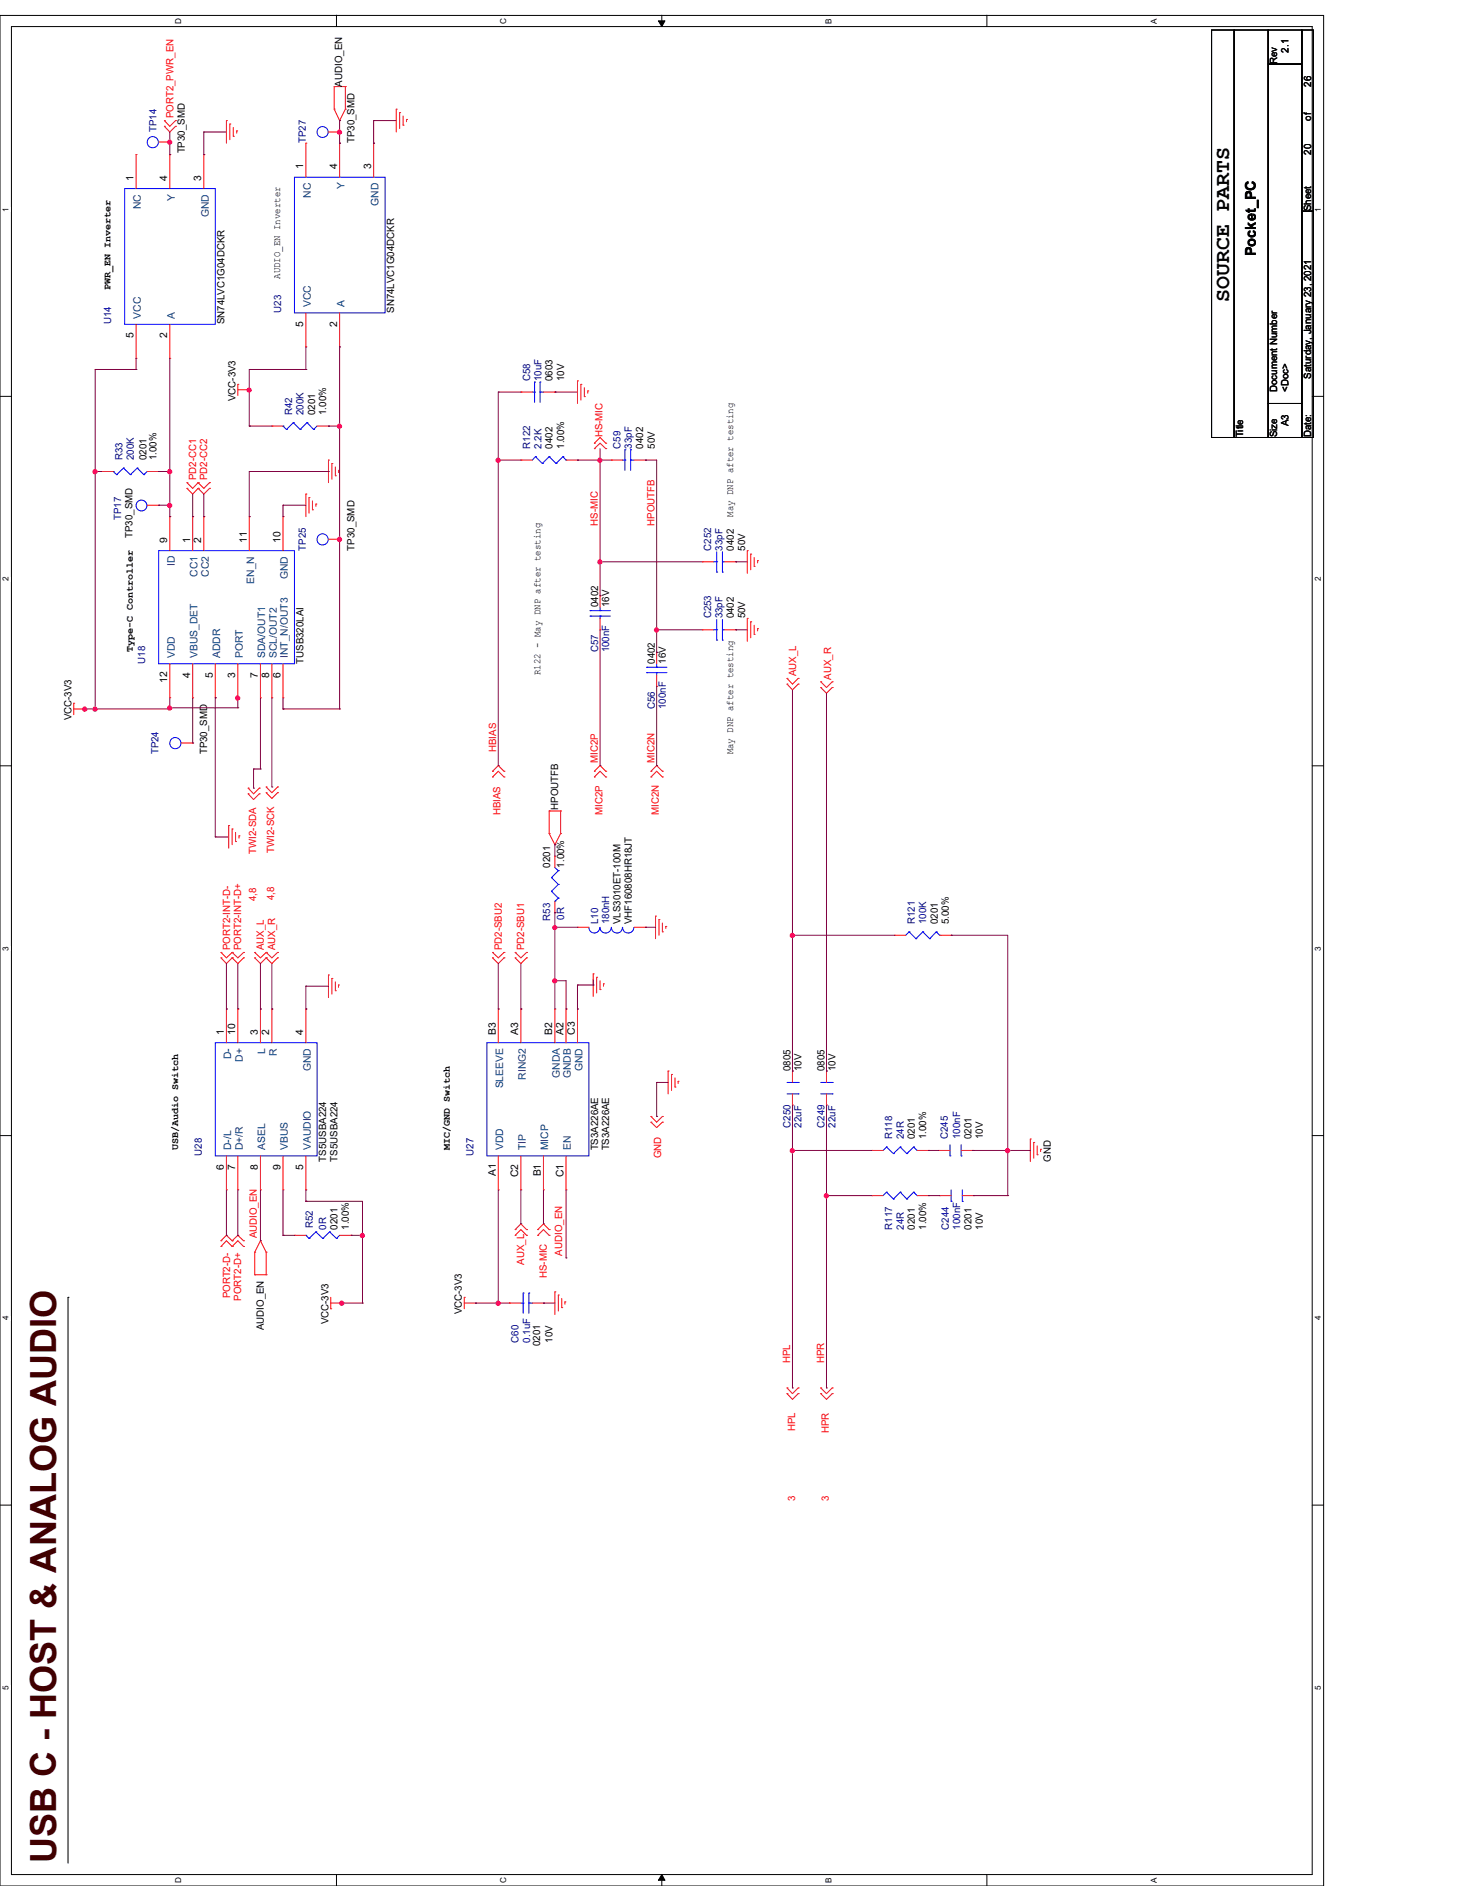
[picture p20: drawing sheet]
<svg xmlns="http://www.w3.org/2000/svg" width="216mm" height="279mm" viewBox="0 0 216 279" stroke-linecap="round" stroke-linejoin="round" font-family="sans-serif">
<defs><g id="words">
<text font-size="5.3" fill="#400000" x="8.3" y="276" transform="rotate(-90 8.3 276)">USB C - HOST &amp; ANALOG AUDIO</text>
<text font-size="3.2" x="182" y="44.7" transform="rotate(-90 182 44.7)">SOURCE PARTS</text>
<text font-size="2.2" x="186" y="38" transform="rotate(-90 186 38)">Pocket_PC</text>
<g font-size="1.5">
<text x="189.1" y="9.5" transform="rotate(-90 189.1 9.5)">Rev</text>
<text x="190.8" y="7.8" transform="rotate(-90 190.8 7.8)">2.1</text>
<text x="50.7" y="12.8" transform="rotate(-90 50.7 12.8)">AUDIO_EN</text>
<text x="194.1" y="17.9" transform="rotate(-90 194.1 17.9)">of</text>
<text x="194.1" y="12.8" transform="rotate(-90 194.1 12.8)">26</text>
<text x="27.3" y="22.7" transform="rotate(-90 27.3 22.7)">TP30_SMD</text>
<text x="52.5" y="21.2" transform="rotate(-90 52.5 21.2)">TP30_SMD</text>
<text x="194.1" y="22.9" transform="rotate(-90 194.1 22.9)">20</text>
<text x="19.8" y="26.8" transform="rotate(-90 19.8 26.8)">1</text>
<text x="24.8" y="26.8" transform="rotate(-90 24.8 26.8)">4</text>
<text x="29.8" y="26.8" transform="rotate(-90 29.8 26.8)">3</text>
<text x="44.9" y="25.1" transform="rotate(-90 44.9 25.1)">1</text>
<text x="49.9" y="25.1" transform="rotate(-90 49.9 25.1)">4</text>
<text x="54.9" y="25.1" transform="rotate(-90 54.9 25.1)">3</text>
<text x="194.1" y="31.3" transform="rotate(-90 194.1 31.3)">Sheet</text>
<text x="41.5" y="41.3" transform="rotate(-90 41.5 41.3)">AUDIO_EN Inverter</text>
<text x="16.3" y="43" transform="rotate(-90 16.3 43)">PWR_EN Inverter</text>
<text x="58.4" y="46.4" transform="rotate(-90 58.4 46.4)">SN74LVC1G04DCKR</text>
<text x="19.8" y="50.1" transform="rotate(-90 19.8 50.1)">5</text>
<text x="24.8" y="50.1" transform="rotate(-90 24.8 50.1)">2</text>
<text x="33.2" y="48" transform="rotate(-90 33.2 48)">SN74LVC1G04DCKR</text>
<text x="44.9" y="48.4" transform="rotate(-90 44.9 48.4)">5</text>
<text x="49.9" y="48.4" transform="rotate(-90 49.9 48.4)">2</text>
<text x="34.9" y="59.4" transform="rotate(-90 34.9 59.4)">VCC-3V3</text>
<text x="81.8" y="56.4" transform="rotate(-90 81.8 56.4)">0603</text>
<text x="83.5" y="56.4" transform="rotate(-90 83.5 56.4)">10V</text>
<text x="189.1" y="58.1" transform="rotate(-90 189.1 58.1)">Document Number</text>
<text x="190.8" y="58.1" transform="rotate(-90 190.8 58.1)">&lt;Doc&gt;</text>
<text x="194.1" y="56.1" transform="rotate(-90 194.1 56.1)">Saturday, January 23, 2021</text>
<text x="46.7" y="61.5" transform="rotate(-90 46.7 61.5)">0201</text>
<text x="48.3" y="61.5" transform="rotate(-90 48.3 61.5)">1.00%</text>
<text x="184.1" y="64.8" transform="rotate(-90 184.1 64.8)">Title</text>
<text x="189.1" y="64.8" transform="rotate(-90 189.1 64.8)">Size</text>
<text x="190.8" y="63.1" transform="rotate(-90 190.8 63.1)">A3</text>
<text x="194.1" y="64.8" transform="rotate(-90 194.1 64.8)">Date:</text>
<text x="21.7" y="68.2" transform="rotate(-90 21.7 68.2)">0201</text>
<text x="23.2" y="68.2" transform="rotate(-90 23.2 68.2)">1.00%</text>
<text x="81.8" y="66.5" transform="rotate(-90 81.8 66.5)">0402</text>
<text x="83.5" y="66.5" transform="rotate(-90 83.5 66.5)">1.00%</text>
<text x="95.2" y="66.5" transform="rotate(-90 95.2 66.5)">0402</text>
<text x="96.9" y="66.5" transform="rotate(-90 96.9 66.5)">50V</text>
<text x="108.5" y="76.5" transform="rotate(-90 108.5 76.5)">May DNP after testing</text>
<text x="19.6" y="79.7" transform="rotate(-90 19.6 79.7)">TP30_SMD</text>
<text x="24.8" y="80.4" transform="rotate(-90 24.8 80.4)">9</text>
<text x="28.2" y="80.4" transform="rotate(-90 28.2 80.4)">1</text>
<text x="29.8" y="80.4" transform="rotate(-90 29.8 80.4)">2</text>
<text x="36.5" y="80.4" transform="rotate(-90 36.5 80.4)">11</text>
<text x="41.5" y="80.4" transform="rotate(-90 41.5 80.4)">10</text>
<text x="52.5" y="81.6" transform="rotate(-90 52.5 81.6)">TP30_SMD</text>
<text x="108.7" y="81.6" transform="rotate(-90 108.7 81.6)">0402</text>
<text x="110.3" y="81.6" transform="rotate(-90 110.3 81.6)">50V</text>
<text x="88.6" y="90" transform="rotate(-90 88.6 90)">0402</text>
<text x="90.2" y="90" transform="rotate(-90 90.2 90)">16V</text>
<text x="108.7" y="91.6" transform="rotate(-90 108.7 91.6)">0402</text>
<text x="110.3" y="91.6" transform="rotate(-90 110.3 91.6)">50V</text>
<text x="19.7" y="96.6" transform="rotate(-90 19.7 96.6)">Type-C Controller</text>
<text x="24.8" y="101.2" transform="rotate(-90 24.8 101.2)">12</text>
<text x="28.2" y="100.4" transform="rotate(-90 28.2 100.4)">4</text>
<text x="31.5" y="100.4" transform="rotate(-90 31.5 100.4)">5</text>
<text x="34.8" y="100.4" transform="rotate(-90 34.8 100.4)">3</text>
<text x="38.2" y="100.4" transform="rotate(-90 38.2 100.4)">7</text>
<text x="39.9" y="100.4" transform="rotate(-90 39.9 100.4)">8</text>
<text x="41.5" y="100.4" transform="rotate(-90 41.5 100.4)">6</text>
<text x="45" y="98.3" transform="rotate(-90 45 98.3)">TUSB320LAI</text>
<text x="80.1" y="100" transform="rotate(-90 80.1 100)">R122 - May DNP after testing</text>
<text x="96.9" y="98.3" transform="rotate(-90 96.9 98.3)">0402</text>
<text x="98.6" y="98.3" transform="rotate(-90 98.6 98.3)">16V</text>
<text x="10.6" y="106.7" transform="rotate(-90 10.6 106.7)">VCC-3V3</text>
<text x="30.7" y="111.8" transform="rotate(-90 30.7 111.8)">TP30_SMD</text>
<text x="108.5" y="111.8" transform="rotate(-90 108.5 111.8)">May DNP after testing</text>
<text x="82.7" y="120" transform="rotate(-90 82.7 120)">HPOUTFB</text>
<text x="81.5" y="128.5" transform="rotate(-90 81.5 128.5)">0201</text>
<text x="83.5" y="128.5" transform="rotate(-90 83.5 128.5)">1.00%</text>
<text x="91.9" y="136.9" transform="rotate(-90 91.9 136.9)">VLS3010ET-100M</text>
<text x="93.6" y="136.9" transform="rotate(-90 93.6 136.9)">VHF160808HR18JT</text>
<text x="138.9" y="136.9" transform="rotate(-90 138.9 136.9)">0201</text>
<text x="140.5" y="136.9" transform="rotate(-90 140.5 136.9)">5.00%</text>
<text x="33.1" y="153.3" transform="rotate(-90 33.1 153.3)">1</text>
<text x="34.8" y="153.3" transform="rotate(-90 34.8 153.3)">10</text>
<text x="38.2" y="153.3" transform="rotate(-90 38.2 153.3)">3</text>
<text x="39.9" y="153.3" transform="rotate(-90 39.9 153.3)">2</text>
<text x="44.9" y="153.3" transform="rotate(-90 44.9 153.3)">4</text>
<text x="73.4" y="153.3" transform="rotate(-90 73.4 153.3)">B3</text>
<text x="76.8" y="153.3" transform="rotate(-90 76.8 153.3)">A3</text>
<text x="81.8" y="153.3" transform="rotate(-90 81.8 153.3)">B2</text>
<text x="83.4" y="153.3" transform="rotate(-90 83.4 153.3)">A2</text>
<text x="85.1" y="153.3" transform="rotate(-90 85.1 153.3)">C3</text>
<text x="117.1" y="158.7" transform="rotate(-90 117.1 158.7)">0805</text>
<text x="118.7" y="158.7" transform="rotate(-90 118.7 158.7)">10V</text>
<text x="122.1" y="158.7" transform="rotate(-90 122.1 158.7)">0805</text>
<text x="123.7" y="158.7" transform="rotate(-90 123.7 158.7)">10V</text>
<text x="26.4" y="170.4" transform="rotate(-90 26.4 170.4)">USB/Audio Switch</text>
<text x="33.1" y="173.3" transform="rotate(-90 33.1 173.3)">6</text>
<text x="34.8" y="173.3" transform="rotate(-90 34.8 173.3)">7</text>
<text x="38.2" y="173.3" transform="rotate(-90 38.2 173.3)">8</text>
<text x="41.5" y="173.3" transform="rotate(-90 41.5 173.3)">9</text>
<text x="44.9" y="173.3" transform="rotate(-90 44.9 173.3)">5</text>
<text x="48.3" y="172.1" transform="rotate(-90 48.3 172.1)">TS5USBA224</text>
<text x="50" y="172.1" transform="rotate(-90 50 172.1)">TS5USBA224</text>
<text x="66.6" y="170.4" transform="rotate(-90 66.6 170.4)">MIC/GND Switch</text>
<text x="88.6" y="170.4" transform="rotate(-90 88.6 170.4)">TS3A226AE</text>
<text x="90.2" y="170.4" transform="rotate(-90 90.2 170.4)">TS3A226AE</text>
<text x="135.5" y="168.7" transform="rotate(-90 135.5 168.7)">0201</text>
<text x="137.2" y="168.7" transform="rotate(-90 137.2 168.7)">1.00%</text>
<text x="143.8" y="168.7" transform="rotate(-90 143.8 168.7)">0201</text>
<text x="145.5" y="168.7" transform="rotate(-90 145.5 168.7)">10V</text>
<text x="155.6" y="172.1" transform="rotate(-90 155.6 172.1)">GND</text>
<text x="73.4" y="174.2" transform="rotate(-90 73.4 174.2)">A1</text>
<text x="76.8" y="174.4" transform="rotate(-90 76.8 174.4)">C2</text>
<text x="80.1" y="174.3" transform="rotate(-90 80.1 174.3)">B1</text>
<text x="83.4" y="174.4" transform="rotate(-90 83.4 174.4)">C1</text>
<text x="50" y="182.2" transform="rotate(-90 50 182.2)">0201</text>
<text x="51.6" y="182.2" transform="rotate(-90 51.6 182.2)">1.00%</text>
<text x="135.5" y="182.2" transform="rotate(-90 135.5 182.2)">0201</text>
<text x="137.2" y="182.2" transform="rotate(-90 137.2 182.2)">1.00%</text>
<text x="143.8" y="182.2" transform="rotate(-90 143.8 182.2)">0201</text>
<text x="145.5" y="182.2" transform="rotate(-90 145.5 182.2)">10V</text>
<text x="39.1" y="197.1" transform="rotate(-90 39.1 197.1)">AUDIO_EN</text>
<text x="48.6" y="196.2" transform="rotate(-90 48.6 196.2)">VCC-3V3</text>
<text x="68.4" y="194.7" transform="rotate(-90 68.4 194.7)">VCC-3V3</text>
<text x="80" y="199.4" transform="rotate(-90 80 199.4)">0201</text>
<text x="81.8" y="198.9" transform="rotate(-90 81.8 198.9)">10V</text>
</g>
<g font-size="1.5" fill="#f00">
<text x="25.7" y="17.5" transform="rotate(-90 25.7 17.5)">PORT2_PWR_EN</text>
<text x="89.2" y="64.8" transform="rotate(-90 89.2 64.8)">HS-MIC</text>
<text x="29" y="71.2" transform="rotate(-90 29 71.2)">PD2-CC1</text>
<text x="30.7" y="71.2" transform="rotate(-90 30.7 71.2)">PD2-CC2</text>
<text x="88.5" y="77.9" transform="rotate(-90 88.5 77.9)">HS-MIC</text>
<text x="96.9" y="77.9" transform="rotate(-90 96.9 77.9)">HPOUTFB</text>
<text x="117.9" y="100.2" transform="rotate(-90 117.9 100.2)">AUX_L</text>
<text x="123.1" y="100.7" transform="rotate(-90 123.1 100.7)">AUX_R</text>
<text x="73.4" y="111.4" transform="rotate(-90 73.4 111.4)">HBIAS</text>
<text x="88.5" y="113.1" transform="rotate(-90 88.5 113.1)">MIC2P</text>
<text x="96.9" y="113.1" transform="rotate(-90 96.9 113.1)">MIC2N</text>
<text x="74.1" y="120.8" transform="rotate(-90 74.1 120.8)">HBIAS</text>
<text x="89.2" y="120.8" transform="rotate(-90 89.2 120.8)">MIC2P</text>
<text x="97.6" y="120.8" transform="rotate(-90 97.6 120.8)">MIC2N</text>
<text x="37.9" y="126.5" transform="rotate(-90 37.9 126.5)">TWI2-SDA</text>
<text x="40.6" y="126.3" transform="rotate(-90 40.6 126.3)">TWI2-SCK</text>
<text x="37.9" y="133.5" transform="rotate(-90 37.9 133.5)">4,8</text>
<text x="40.6" y="133.4" transform="rotate(-90 40.6 133.4)">4,8</text>
<text x="34.1" y="140.8" transform="rotate(-90 34.1 140.8)">PORT2-INT-D-</text>
<text x="35.7" y="140.8" transform="rotate(-90 35.7 140.8)">PORT2-INT-D+</text>
<text x="39.1" y="140.8" transform="rotate(-90 39.1 140.8)">AUX_L</text>
<text x="40.8" y="140.8" transform="rotate(-90 40.8 140.8)">AUX_R</text>
<text x="74.3" y="140.8" transform="rotate(-90 74.3 140.8)">PD2-SBU2</text>
<text x="77.6" y="140.8" transform="rotate(-90 77.6 140.8)">PD2-SBU1</text>
<text x="97.9" y="171.6" transform="rotate(-90 97.9 171.6)">GND</text>
<text x="38" y="183.5" transform="rotate(-90 38 183.5)">AUDIO_EN</text>
<text x="77.6" y="187.4" transform="rotate(-90 77.6 187.4)">AUX_L</text>
<text x="81" y="189.4" transform="rotate(-90 81 189.4)">HS-MIC</text>
<text x="83.3" y="186" transform="rotate(-90 83.3 186)">AUDIO_EN</text>
<text x="34.1" y="192.4" transform="rotate(-90 34.1 192.4)">PORT2-D-</text>
<text x="35.7" y="192.7" transform="rotate(-90 35.7 192.7)">PORT2-D+</text>
<text x="117" y="201.9" transform="rotate(-90 117 201.9)">HPL</text>
<text x="122" y="201.9" transform="rotate(-90 122 201.9)">HPR</text>
<text x="117.7" y="212" transform="rotate(-90 117.7 212)">HPL</text>
<text x="122.7" y="212.3" transform="rotate(-90 122.7 212.3)">HPR</text>
<text x="117.7" y="222.4" transform="rotate(-90 117.7 222.4)">3</text>
<text x="122.7" y="222.4" transform="rotate(-90 122.7 222.4)">3</text>
</g>
<g font-size="1.5" fill="#000080">
<text x="23.2" y="19.6" transform="rotate(-90 23.2 19.6)">TP14</text>
<text x="45.3" y="21.2" transform="rotate(-90 45.3 21.2)">TP27</text>
<text x="41.6" y="46.4" transform="rotate(-90 41.6 46.4)">U23</text>
<text x="16.5" y="48" transform="rotate(-90 16.5 48)">U14</text>
<text x="78.5" y="56.4" transform="rotate(-90 78.5 56.4)">C58</text>
<text x="80.2" y="56.4" transform="rotate(-90 80.2 56.4)">10uF</text>
<text x="43.3" y="61.5" transform="rotate(-90 43.3 61.5)">R42</text>
<text x="45" y="61.5" transform="rotate(-90 45 61.5)">200K</text>
<text x="18.1" y="68.2" transform="rotate(-90 18.1 68.2)">R33</text>
<text x="19.8" y="68.2" transform="rotate(-90 19.8 68.2)">200K</text>
<text x="78.5" y="66.5" transform="rotate(-90 78.5 66.5)">R122</text>
<text x="80.2" y="66.5" transform="rotate(-90 80.2 66.5)">2.2K</text>
<text x="91.9" y="66.5" transform="rotate(-90 91.9 66.5)">C59</text>
<text x="93.6" y="66.5" transform="rotate(-90 93.6 66.5)">33pF</text>
<text x="17.9" y="77" transform="rotate(-90 17.9 77)">TP17</text>
<text x="45.3" y="81.6" transform="rotate(-90 45.3 81.6)">TP25</text>
<text x="105.3" y="81.6" transform="rotate(-90 105.3 81.6)">C252</text>
<text x="107" y="81.6" transform="rotate(-90 107 81.6)">33pF</text>
<text x="105.3" y="91.6" transform="rotate(-90 105.3 91.6)">C253</text>
<text x="107" y="91.6" transform="rotate(-90 107 91.6)">33pF</text>
<text x="21.5" y="98.3" transform="rotate(-90 21.5 98.3)">U18</text>
<text x="88.6" y="96.6" transform="rotate(-90 88.6 96.6)">C57</text>
<text x="90.2" y="96.6" transform="rotate(-90 90.2 96.6)">100nF</text>
<text x="96.9" y="105" transform="rotate(-90 96.9 105)">C56</text>
<text x="98.6" y="105" transform="rotate(-90 98.6 105)">100nF</text>
<text x="23.5" y="111.8" transform="rotate(-90 23.5 111.8)">TP24</text>
<text x="81.5" y="136.4" transform="rotate(-90 81.5 136.4)">R53</text>
<text x="83.5" y="136.2" transform="rotate(-90 83.5 136.2)">0R</text>
<text x="88.6" y="136.9" transform="rotate(-90 88.6 136.9)">L10</text>
<text x="90.2" y="136.9" transform="rotate(-90 90.2 136.9)">180nH</text>
<text x="135.5" y="136.9" transform="rotate(-90 135.5 136.9)">R121</text>
<text x="137.2" y="136.9" transform="rotate(-90 137.2 136.9)">100K</text>
<text x="117.1" y="167" transform="rotate(-90 117.1 167)">C250</text>
<text x="118.7" y="167" transform="rotate(-90 118.7 167)">22uF</text>
<text x="122.1" y="167" transform="rotate(-90 122.1 167)">C249</text>
<text x="123.7" y="167" transform="rotate(-90 123.7 167)">22uF</text>
<text x="29.9" y="171.2" transform="rotate(-90 29.9 171.2)">U28</text>
<text x="70.1" y="171.2" transform="rotate(-90 70.1 171.2)">U27</text>
<text x="132.1" y="168.7" transform="rotate(-90 132.1 168.7)">R118</text>
<text x="133.8" y="168.7" transform="rotate(-90 133.8 168.7)">24R</text>
<text x="140.3" y="168.7" transform="rotate(-90 140.3 168.7)">C245</text>
<text x="142.2" y="168.7" transform="rotate(-90 142.2 168.7)">100nF</text>
<text x="46.3" y="182" transform="rotate(-90 46.3 182)">R52</text>
<text x="48.3" y="182.2" transform="rotate(-90 48.3 182.2)">0R</text>
<text x="132.1" y="182.2" transform="rotate(-90 132.1 182.2)">R117</text>
<text x="133.8" y="182.2" transform="rotate(-90 133.8 182.2)">24R</text>
<text x="140.5" y="182.2" transform="rotate(-90 140.5 182.2)">C244</text>
<text x="142.2" y="182.2" transform="rotate(-90 142.2 182.2)">100nF</text>
<text x="76.8" y="198.9" transform="rotate(-90 76.8 198.9)">C60</text>
<text x="78.5" y="198.9" transform="rotate(-90 78.5 198.9)">0.1uF</text>
</g>
<g font-size="1.5" fill="#004080">
<text x="25.9" y="29.8" transform="rotate(-90 25.9 29.8)">Y</text>
<text x="46" y="29.3" transform="rotate(-90 46 29.3)">NC</text>
<text x="51" y="28.1" transform="rotate(-90 51 28.1)">Y</text>
<text x="20.9" y="31" transform="rotate(-90 20.9 31)">NC</text>
<text x="30.9" y="32.2" transform="rotate(-90 30.9 32.2)">GND</text>
<text x="56" y="30.5" transform="rotate(-90 56 30.5)">GND</text>
<text x="20.9" y="47.2" transform="rotate(-90 20.9 47.2)">VCC</text>
<text x="25.9" y="47.2" transform="rotate(-90 25.9 47.2)">A</text>
<text x="46" y="45.5" transform="rotate(-90 46 45.5)">VCC</text>
<text x="51" y="45.5" transform="rotate(-90 51 45.5)">A</text>
<text x="25.9" y="83.9" transform="rotate(-90 25.9 83.9)">ID</text>
<text x="29.3" y="85.5" transform="rotate(-90 29.3 85.5)">CC1</text>
<text x="30.9" y="85.5" transform="rotate(-90 30.9 85.5)">CC2</text>
<text x="37.6" y="86.5" transform="rotate(-90 37.6 86.5)">EN_N</text>
<text x="42.6" y="85.8" transform="rotate(-90 42.6 85.8)">GND</text>
<text x="25.9" y="97.5" transform="rotate(-90 25.9 97.5)">VDD</text>
<text x="29.3" y="97.5" transform="rotate(-90 29.3 97.5)">VBUS_DET</text>
<text x="32.6" y="97.5" transform="rotate(-90 32.6 97.5)">ADDR</text>
<text x="35.9" y="97.5" transform="rotate(-90 35.9 97.5)">PORT</text>
<text x="39.3" y="97.5" transform="rotate(-90 39.3 97.5)">SDA/OUT1</text>
<text x="41" y="97.5" transform="rotate(-90 41 97.5)">SCL/OUT2</text>
<text x="42.6" y="97.5" transform="rotate(-90 42.6 97.5)">INT_N/OUT3</text>
<text x="34.2" y="156.9" transform="rotate(-90 34.2 156.9)">D-</text>
<text x="35.9" y="157.3" transform="rotate(-90 35.9 157.3)">D+</text>
<text x="39.3" y="156.2" transform="rotate(-90 39.3 156.2)">L</text>
<text x="41" y="156.4" transform="rotate(-90 41 156.4)">R</text>
<text x="46" y="158.7" transform="rotate(-90 46 158.7)">GND</text>
<text x="74.5" y="161.2" transform="rotate(-90 74.5 161.2)">SLEEVE</text>
<text x="77.9" y="159.9" transform="rotate(-90 77.9 159.9)">RING2</text>
<text x="82.9" y="159.7" transform="rotate(-90 82.9 159.7)">GNDA</text>
<text x="84.5" y="159.7" transform="rotate(-90 84.5 159.7)">GNDB</text>
<text x="86.2" y="158.7" transform="rotate(-90 86.2 158.7)">GND</text>
<text x="34.2" y="170.4" transform="rotate(-90 34.2 170.4)">D-/L</text>
<text x="35.9" y="170.4" transform="rotate(-90 35.9 170.4)">D+/R</text>
<text x="39.3" y="170.4" transform="rotate(-90 39.3 170.4)">ASEL</text>
<text x="42.6" y="170.4" transform="rotate(-90 42.6 170.4)">VBUS</text>
<text x="46" y="170.4" transform="rotate(-90 46 170.4)">VAUDIO</text>
<text x="74.5" y="170.4" transform="rotate(-90 74.5 170.4)">VDD</text>
<text x="77.9" y="170.4" transform="rotate(-90 77.9 170.4)">TIP</text>
<text x="81.2" y="170.4" transform="rotate(-90 81.2 170.4)">MICP</text>
<text x="84.5" y="170.4" transform="rotate(-90 84.5 170.4)">EN</text>
</g>
<g font-size="1.2">
<text x="26.8" y="3.5" transform="rotate(-90 26.8 3.5)">D</text>
<text x="75" y="3.5" transform="rotate(-90 75 3.5)">C</text>
<text x="123.1" y="3.5" transform="rotate(-90 123.1 3.5)">B</text>
<text x="171.3" y="3.5" transform="rotate(-90 171.3 3.5)">A</text>
<text x="1.3" y="31.4" transform="rotate(-90 1.3 31.4)">1</text>
<text x="195.6" y="31.4" transform="rotate(-90 195.6 31.4)">1</text>
<text x="1.3" y="86.1" transform="rotate(-90 1.3 86.1)">2</text>
<text x="195.6" y="86.1" transform="rotate(-90 195.6 86.1)">2</text>
<text x="1.3" y="140.9" transform="rotate(-90 1.3 140.9)">3</text>
<text x="195.6" y="140.9" transform="rotate(-90 195.6 140.9)">3</text>
<text x="1.3" y="195.6" transform="rotate(-90 1.3 195.6)">4</text>
<text x="195.6" y="195.6" transform="rotate(-90 195.6 195.6)">4</text>
<text x="1.3" y="250.4" transform="rotate(-90 1.3 250.4)">5</text>
<text x="195.6" y="250.4" transform="rotate(-90 195.6 250.4)">5</text>
<text x="26.8" y="279" transform="rotate(-90 26.8 279)">D</text>
<text x="75" y="279" transform="rotate(-90 75 279)">C</text>
<text x="123.1" y="279" transform="rotate(-90 123.1 279)">B</text>
<text x="171.3" y="279" transform="rotate(-90 171.3 279)">A</text>
</g>
</g></defs>
<path d="M0 2.3h196v277.1h-196zM1.7 3.9h192.6v273.8h-192.6z" fill="none" stroke="#000" stroke-width=".15"/>
<g fill="#fff">
<path d="M.2 249.7h1.3v.7h-1.3z"/>
<path d="M194.5 249.7h1.3v.7h-1.3z"/>
</g>
<path d="M0 223h1.7M194.3 223h1.7" fill="none" stroke="#000" stroke-width=".15"/>
<g fill="#fff">
<path d="M.2 195h1.3v.6h-1.3z"/>
<path d="M194.5 195h1.3v.6h-1.3z"/>
</g>
<path d="M0 168.2h1.7M194.3 168.2h1.7" fill="none" stroke="#000" stroke-width=".15"/>
<g fill="#fff">
<path d="M.2 140.3h1.3v.6h-1.3z"/>
<path d="M194.5 140.3h1.3v.6h-1.3z"/>
</g>
<path d="M0 113.5h1.7M194.3 113.5h1.7" fill="none" stroke="#000" stroke-width=".15"/>
<g fill="#fff">
<path d="M.2 85.5h1.3v.6h-1.3z"/>
<path d="M194.5 85.5h1.3v.6h-1.3z"/>
</g>
<path d="M0 58.7h1.7M194.3 58.7h1.7" fill="none" stroke="#000" stroke-width=".15"/>
<g fill="#fff">
<path d="M.2 30.7h1.3v.7h-1.3z"/>
<path d="M194.5 30.7h1.3v.7h-1.3z"/>
<path d="M25.7 278.1h1.4v.9h-1.4z"/>
<path d="M25.7 2.7h1.4v.8h-1.4z"/>
<path d="M73.9 278.1h1.3v.9h-1.3z"/>
<path d="M73.9 2.7h1.3v.8h-1.3z"/>
</g>
<path d="M49.8 2.2v1.7M49.8 277.7v1.7" fill="none" stroke="#000" stroke-width=".15"/>
<g fill="#fff">
<path d="M122 278.2h1.4v.8h-1.4z"/>
<path d="M122 2.8h1.4v.7h-1.4z"/>
</g>
<path d="M97.5 3.1h1l-.5 .8zM98 2.2v1.7M98 277.7l.5 .9h-1zM98 277.7v1.7" fill="none" stroke="#000" stroke-width=".15"/>
<path d="M97.5 3.1h1l-.5 .8zM98 277.7l.5 .9h-1z" fill="#000"/>
<g fill="#fff">
<path d="M170.2 278.2h1.3v.8h-1.3z"/>
<path d="M170.2 2.8h1.3v.7h-1.3z"/>
</g>
<path d="M146.1 2.2v1.7M179.4 4.4h3.4v60.4h-3.4zM182.8 4.4h5v60.4h-5zM187.8 9.5h5v50.3h-5zM187.8 4.4h5v5.1h-5zM192.8 4.4h1.7v26.9h-1.7zM192.8 31.3h1.7v33.5h-1.7zM187.8 59.8h5v5h-5zM10.1 192.2h.1M10.1 192.2v83.8M146.1 277.7v1.7" fill="none" stroke="#000" stroke-width=".15"/>
<g fill="none" stroke="#f00" stroke-width=".15">
<path d="M24.3 18.7h.1M24.3 17.9h.1M24.3 18.7l.8 .9 .9-.9M24.3 17.9l.8 .8 .9-.8M26 18.7h.1M26 17.9h.1M33.5 17.9h.1M33.5 17.9v3.3M34 18.4h.1M34 18.4v2.3M34.5 18.9v1.3M35.1 19.4h.1"/>
<path d="M35.1 19.4v.3M48.6 19.6h1.7M49.5 16.2h.1M49.5 12.8h.1M49.5 16.2l.8 1.7M49.5 12.8v3.4M49.5 12.8h1.6M50.3 17.9h.1M50.3 19.6h.1M51.1 16.2h.1M51.1 12.8h.1M51.1 12.8v3.4"/>
<path d="M51.1 16.2l-.8 1.7M58.7 16.2h.1M58.7 16.2v3.4M59.2 16.7h.1M59.2 16.7v2.4M59.7 18.5h.1M59.7 17.2v1.3M60.2 17.7h.1M60.2 17.7v.3M20.2 22.9h.1M20.2 22.9v5M23.5 21h1.6"/>
<path d="M25.1 22.9h.1M25.1 21h.1M25.1 22.9v5M30.2 22.9h.1M30.2 22.9v5M34.5 20.2h.1M45.3 21.2h.1M45.3 21.2v5M50.3 21.2h.1M50.3 21.2v5M55.3 21.2h.1M55.3 21.2v5"/>
<path d="M20.2 53.1h.1M20.2 48v5.1M25.1 53.1h.1M25.1 48v5.1M35.2 56.9h.1M35.2 57.7h1.7M35.2 56.9v1.7M36.9 57.7h.1M45.3 51.4h.1M45.3 46.4v5M50.3 51.4h.1M50.3 46.4v5"/>
<path d="M77.1 58.1h.1M77.1 58.1h1.7M80.5 58.1h1.7M82.2 58.1h.1M85.5 56.4h.1M85.5 56.4v3.4M86 56.9h.1M86 56.9v2.4M86.5 58.8h.1M86.5 57.4v1.4M87 57.9h.1M87 57.9v.4"/>
<path d="M15.1 69.9h.1M15.1 69.9h1.7M21.8 69.9h1.7M21.8 74.8h1.7M23.5 69.9h.1M23.5 74.8h.1M25.1 76.5h.1M25.1 76.5v5.1M27.7 72.3h.1M27.7 71.5h.1M27.7 72.3l.8 .9 .8-.9M27.7 71.5l.8 .8 .8-.8"/>
<path d="M28.5 76.5h.1M28.5 76.5v5.1M29.3 72.3h.1M29.3 71.5h.1M29.3 72.3l.9 .9 .8-.9M29.3 71.5l.9 .8 .8-.8M30.2 76.5h.1M30.2 76.5v5.1M31 72.3h.1M31 71.5h.1M36.9 76.5h.1M36.9 76.5v5.1"/>
<path d="M40.3 63.1h.1M40.3 63.1h1.6M41.9 76.5h.1M41.9 76.5v5.1M45.3 73.2h.1M45.3 73.2v3.3M45.8 73.7h.1M45.8 73.7v2.3M46.3 75.5h.1M46.3 74.2v1.3M46.8 74.7h.1M46.8 74.7v.3"/>
<path d="M46.9 63.1h1.7M48.6 68.2h.1M48.6 63.1h.1M48.6 68.2v3.3M48.6 79.9h1.7M49.1 68.7h.1M49.1 68.7v2.3M49.7 70.5h.1M49.7 69.2v1.3M50.1 69.7h.1M50.1 69.7v.3M50.3 79.9h.1"/>
<path d="M77.1 68.2h.1M77.1 68.2h1.7M83.8 68.2h1.7M85.5 68.2h.1M88 65.7h.1M88 66.5h.1M88 65.7l.9-.9 .8 .9M88 66.5l.9-.8 .8 .8M89.7 65.7h.1M89.7 66.5h.1M90.6 68.2h.1M90.6 68.2h1.6"/>
<path d="M93.9 68.2h1.7M95.6 68.2h.1M25.1 98.3v5.1M28.5 98.3v5.1M31.9 98.3v5.1M35.2 98.3v5.1M38.6 98.3v5.1M40.3 98.3v5.1M41.9 98.3v5.1M88.9 93.3h.1M88.9 88.3h.1M88.9 88.3v1.7"/>
<path d="M88.9 91.6v1.7M97.2 96.6h.1M97.2 96.6v1.7M97.2 100v1.7M104 83.2h.1M104 93.3h.1M104 83.2h1.6M104 93.3h1.6M107.3 83.2h1.7M107.3 93.3h1.7M109 83.2h.1M109 93.3h.1"/>
<path d="M110.7 91.6h.1M110.7 81.6h.1M110.7 81.6v3.3M110.7 91.6v3.4M111.2 92.1h.1M111.2 82.1h.1M111.2 82.1v2.3M111.2 92.1v2.4M111.7 94h.1M111.7 83.9h.1M111.7 82.6v1.3M111.7 92.6v1.4"/>
<path d="M112.2 93.1h.1M112.2 83.1h.1M112.2 83.1v.3M112.2 93.1v.4M10.9 104.2h.1M10.9 105h1.7M10.9 104.2v1.7M12.6 105h.1M25.1 103.4h.1M26.8 110.1h1.7M28.5 103.4h.1M28.5 110.1h.1"/>
<path d="M31.9 103.4h.1M35.2 103.4h.1M36.7 117.6h.1M36.7 116.8h.1M36.7 117.6l.8 .8 .9-.8M36.7 116.8l.8 .8 .9-.8M38.4 117.6h.1M38.4 116.8h.1M38.6 103.4h.1M39.4 117.4h.1M39.4 116.6h.1M39.4 117.4l.9 .9 .8-.9"/>
<path d="M39.4 116.6l.9 .8 .8-.8M40.3 103.4h.1M41.1 117.4h.1M41.1 116.6h.1M41.9 103.4h.1M72.9 114.3h.1M72.9 115.1h.1M72.9 114.3l.9-.9 .8 .9M72.9 115.1l.9-.8 .8 .8M74.6 114.3h.1M74.6 115.1h.1M88 114.3h.1"/>
<path d="M88 115.1h.1M88 114.3l.9-.9 .8 .9M88 115.1l.9-.8 .8 .8M89.7 114.3h.1M89.7 115.1h.1M96.4 114.3h.1M96.4 115.1h.1M96.4 114.3l.8-.9 .9 .9M96.4 115.1l.8-.8 .9 .8M97.2 101.7h.1M98.1 114.3h.1M98.1 115.1h.1"/>
<path d="M116.5 101.3h.1M116.5 100.5h.1M116.5 101.3l.8 .9 .9-.9M116.5 100.5l.8 .8 .9-.8M118.2 101.3h.1M118.2 100.5h.1M121.5 101.9h.1M121.5 101h.1M121.5 101.9l.9 .8 .8-.8M121.5 101l.9 .9 .8-.9M123.2 101.9h.1M123.2 101h.1"/>
<path d="M33.9 122.3h.1M33.9 122.3v3.3M34.4 122.8h.1M34.4 122.8v2.3M34.9 124.7h.1M34.9 123.3v1.4M35.4 123.8h.1M35.4 123.8v.4M81.3 123.5h.1M81.3 120.1h.1M81.3 120.1v3.4M81.3 123.5l.9 1.6"/>
<path d="M81.3 120.1h1.7M82.2 125.1h.1M82.2 126.8h.1M82.2 135.2h.1M82.2 126.8v1.7M82.2 133.5v1.7M83 123.5h.1M83 120.1h.1M83 123.5l-.8 1.6M83 120.1v3.4M85.5 137.4h.1M85.5 137.4h1.7"/>
<path d="M93.9 137.4h1.7M95.6 137.4h.1M97.1 135.7h.1M97.1 135.7v3.4M97.6 136.2h.1M97.6 136.2v2.4M98.1 138h.1M98.1 136.7v1.3M98.6 137.2h.1M98.6 137.2v.3M132.5 138.6h.1M132.5 138.6h1.6"/>
<path d="M139.1 138.6h1.7M140.8 138.6h.1M32.7 141.9h.1M32.7 141.1h.1M32.7 141.9l.8 .8 .9-.8M32.7 141.1l.8 .8 .9-.8M33.5 149.5h.1M33.5 149.5v5M34.4 141.9h.1M34.4 141.1h.1M34.4 141.9l.8 .8 .9-.8M34.4 141.1l.8 .8 .9-.8"/>
<path d="M35.2 149.5h.1M35.2 149.5v5M36.1 141.9h.1M36.1 141.1h.1M37.7 141.9h.1M37.7 141.1h.1M37.7 141.9l.9 .8 .8-.8M37.7 141.1l.9 .8 .8-.8M38.6 149.5h.1M38.6 149.5v5M39.4 141.9h.1M39.4 141.1h.1"/>
<path d="M39.4 141.9l.9 .8 .8-.8M39.4 141.1l.9 .8 .8-.8M40.3 149.5h.1M40.3 149.5v5M41.1 141.9h.1M41.1 141.1h.1M45.3 149.5h.1M45.3 149.5v5M48.6 144.4h.1M48.6 144.4v3.4M49.1 144.9h.1M49.1 144.9v2.4"/>
<path d="M49.7 146.8h.1M49.7 145.5v1.3M50.1 145.9h.1M50.1 145.9v.4M72.9 141.9h.1M72.9 141.1h.1M72.9 141.9l.9 .8 .8-.8M72.9 141.1l.9 .8 .8-.8M73.8 149.5h.1M73.8 149.5v5M74.6 141.9h.1M74.6 141.1h.1"/>
<path d="M76.3 141.9h.1M76.3 141.1h.1M76.3 141.9l.8 .8 .9-.8M76.3 141.1l.8 .8 .9-.8M77.1 149.5h.1M77.1 149.5v5M78 141.9h.1M78 141.1h.1M82.2 149.5h.1M82.2 149.5v5M83.8 149.5h.1M83.8 149.5v5"/>
<path d="M85.5 149.5h.1M85.5 149.5v5M87.8 144.3h.1M87.8 144.3v3.3M88.3 144.8h.1M88.3 144.8v2.3M88.9 146.6h.1M88.9 145.3v1.3M89.4 145.8h.1M89.4 145.8v.3M98.9 158.7h.1M98.9 158.7v3.4"/>
<path d="M99.4 159.2h.1M99.4 159.2v2.3M99.9 159.7v1.3M117.3 158.7h.1M117.3 158.7v1.7M122.4 158.7h.1M122.4 158.7v1.7M33.5 176.3h.1M33.5 171.2v5.1M35.2 176.3h.1M35.2 171.2v5.1M38.6 176.3h.1"/>
<path d="M38.6 171.2v5.1M41.9 176.3h.1M41.9 171.2v5.1M45.3 176.3h.1M45.3 171.2v5.1M73.8 176.3h.1M73.8 171.2v5.1M77.1 176.3h.1M77.1 171.2v5.1M80.5 176.3h.1M80.5 171.2v5.1M83.8 176.3h.1"/>
<path d="M83.8 171.2v5.1M96.4 166.2h.1M96.4 165.4h.1M96.4 166.2l.8 .8 .9-.8M96.4 165.4l.8 .8 .9-.8M98.1 166.2h.1M98.1 165.4h.1M99.9 161h.1M100.4 160.2h.1M100.4 160.2v.3M117.3 163.7h.1M117.3 162.1v1.6"/>
<path d="M122.4 163.7h.1M122.4 162.1v1.6M129.1 177.1h.1M129.1 170.4h.1M129.1 170.4h1.7M129.1 177.1h1.7M135.8 170.4h1.7M135.8 177.1h1.7M137.5 177.1h.1M137.5 170.4h.1M139 170.4h.1M139 170.4h1.7"/>
<path d="M139.1 177.1h.1M139.1 177.1h1.7M142.3 170.4h1.7M142.5 177.1h1.7M144 170.4h.1M144.2 177.1h.1M152.6 168.7h.1M152.6 168.7v3.4M153.1 169.2h.1M153.1 169.2v2.4M153.6 171.1h.1M153.6 169.8v1.3"/>
<path d="M154.1 170.3h.1M154.1 170.3v.3M32.7 183.8h.1M32.7 184.7h.1M32.7 183.8l.8-.8 .9 .8M32.7 184.7l.8-.9 .9 .9M34.4 183.8h.1M34.4 184.7h.1M34.4 183.8l.8-.8 .9 .8M34.4 184.7l.8-.9 .9 .9M36.1 183.8h.1M36.1 184.7h.1"/>
<path d="M37.7 185.5h.1M37.7 188.8h.1M37.7 185.5v3.3M37.7 188.8h1.7M38.6 183.8h.1M38.6 183.8l-.9 1.7M38.6 183.8l.8 1.7M39.4 185.5h.1M39.4 188.8h.1M39.4 185.5v3.3M43.6 183h.1M43.6 183h1.7"/>
<path d="M49 193.9h.1M49 193h1.6M49 192.2v1.7M50.3 183h1.7M50.6 193h.1M52 183h.1M68.7 192.2h.1M68.7 193h1.7M68.7 192.2v1.7M70.4 193h.1M75.4 193h.1M75.4 193h1.7"/>
<path d="M76.3 182.2h.1M76.3 183h.1M76.3 182.2l.8-.9 .9 .9M76.3 183l.8-.8 .9 .8M78 182.2h.1M78 183h.1M78.8 193h1.7M79.6 182.2h.1M79.6 183h.1M79.6 182.2l.9-.9 .8 .9M79.6 183l.9-.8 .8 .8M80.5 193h.1"/>
<path d="M81.3 182.2h.1M81.3 183h.1M82.2 191.4h.1M82.2 191.4v3.3M82.7 191.9h.1M82.7 191.9v2.3M83.2 193.7h.1M83.2 192.4v1.3M83.7 192.9h.1M83.7 192.9v.3M116.5 206.5h.1M116.5 205.6h.1"/>
<path d="M116.5 206.5l.8 .8 .9-.8M116.5 205.6l.8 .9 .9-.9M118.2 206.5h.1M118.2 205.6h.1M121.5 206.5h.1M121.5 205.6h.1M121.5 206.5l.9 .8 .8-.8M121.5 205.6l.9 .9 .8-.9M123.2 206.5h.1M123.2 205.6h.1"/>
</g>
<g fill="none" stroke="#00f" stroke-width=".15">
<path d="M18.5 27.9h13.4v20.1h-13.4zM43.6 26.2h13.4v20.2h-13.4zM78.8 58.1h.4M79.2 58.1h.1M79.2 56.6h.1M79.2 56.6v3M80 56.6h.1M80 58.1h.1M80 58.1h.5M80 56.6v3M16.8 69.9h.1M16.8 69.9l.5 .4"/>
<path d="M17.3 70.3h.1M18.3 69.3h.1M18.3 69.3l1 1M18.3 69.3l-1 1M19.3 70.3h.1M20.3 69.3h.1M20.3 69.3l1 1M20.3 69.3l-1 1M21.3 70.3h.1M21.8 69.9l-.5 .4M41.9 63.1h.1M41.9 63.1l.5 .5"/>
<path d="M42.4 63.6h.1M43.4 62.6h.1M43.4 62.6l1 1M43.4 62.6l-1 1M44.4 63.6h.1M45.5 62.6h.1M45.5 62.6l.9 1M45.5 62.6l-1.1 1M46.4 63.6h.1M46.9 63.1l-.5 .5M79.3 67.6h.1M79.3 67.6l-.5 .6"/>
<path d="M79.3 67.6l1 1.1M80.3 68.7h.1M81.3 67.6h.1M81.3 67.6l-1 1.1M81.3 67.6l1 1.1M82.3 68.7h.1M83.4 67.6h.1M83.4 67.6l-1.1 1.1M83.4 67.6l.4 .6M83.8 68.2h.1M92.2 68.2h.3M92.5 68.2h.1"/>
<path d="M92.5 66.6h.1M92.5 66.6v3.1M93.4 66.6h.1M93.4 68.2h.1M93.4 68.2h.5M93.4 66.6v3.1M23.5 81.6h20.1v16.7h-20.1zM87.4 90.5h.1M87.4 91.3h.1M87.4 90.5h3M87.4 91.3h3M88.9 91.3h.1"/>
<path d="M88.9 90.5h.1M88.9 90v.5M88.9 91.3v.3M95.8 98.8h.1M95.8 99.7h.1M95.8 98.8h3M95.8 99.7h3M97.2 99.7h.1M97.2 98.8h.1M97.2 98.3v.5M97.2 99.7v.3M105.6 83.2h.5"/>
<path d="M105.6 93.3h.5M106.1 84.8h.1M106.1 83.2h.1M106.1 94.8h.1M106.1 93.3h.1M106.1 81.7v3.1M106.1 91.8v3M107 83.2h.1M107 84.8h.1M107 93.3h.1M107 94.8h.1M107 83.2h.3"/>
<path d="M107 81.7v3.1M107 91.8v3M107 93.3h.3M81.7 130h.1M81.7 132h.1M81.7 130l1 1M81.7 132l1 1.1M82.2 133.5h.1M82.2 128.5l.5 .5M82.7 129h.1M82.7 131h.1M82.7 133.1h.1"/>
<path d="M82.7 129l-1 1M82.7 131l-1 1M82.7 133.1l-.5 .4M87.2 137.4a.81 .81 0 0 0 .8 .8 .81 .81 0 0 0 .8-.8M88.9 137.4a.83 .83 0 0 0 .8 .8 .83 .83 0 0 0 .8-.8M90.6 137.4a.8 .8 0 0 0 .7 .8 .8 .8 0 0 0 .9-.8M92.2 137.4a.83 .83 0 0 0 .8 .8 .83 .83 0 0 0 .9-.8M134.6 138h.1M134.6 138l-.5 .6M134.6 138l1 1.1M135.6 139.1h.1M136.7 138h.1"/>
<path d="M136.7 138l-1.1 1.1M136.7 138l1 1.1M137.7 139.1h.1M138.6 138h.1M138.6 138l-.9 1.1M138.6 138l.5 .6M139.1 138.6h.1M31.9 154.5h15v16.7h-15zM72.1 154.5h15.1v16.7h-15.1zM116.5 162.1h1.7M116.5 160.4h1.7M118.2 162.1h.1"/>
<path d="M118.2 160.4h.1M121.5 162.1h1.7M121.5 160.4h1.7M123.2 162.1h.1M123.2 160.4h.1M131.3 176.6h.1M131.3 169.9h.1M131.3 176.6l-.5 .5M131.3 176.6l1 1M131.3 169.9l-.5 .5M131.3 169.9l1 1M132.3 177.6h.1"/>
<path d="M132.3 170.9h.1M133.3 176.6h.1M133.3 169.9h.1M133.3 176.6l-1 1M133.3 176.6l1 1M133.3 169.9l-1 1M133.3 169.9l1 1M134.3 177.6h.1M134.3 170.9h.1M135.3 176.6h.1M135.3 169.9h.1M135.3 176.6l-1 1"/>
<path d="M135.3 176.6l.5 .5M135.3 169.9l-1 1M135.3 169.9l.5 .5M135.8 177.1h.1M135.8 170.4h.1M140.7 171.2h.1M140.7 169.6v1.6M140.8 178h.1M140.8 176.3v1.7M142.3 171.2h.1M142.3 169.6v1.6M142.5 178h.1"/>
<path d="M142.5 176.3v1.7M45.3 183h.1M45.3 183l.5 .5M45.8 183.5h.1M46.8 182.5h.1M46.8 182.5l1 1M46.8 182.5l-1 1M47.8 183.5h.1M48.8 182.5h.1M48.8 182.5l1 1M48.8 182.5l-1 1M49.8 183.5h.1"/>
<path d="M50.3 183l-.5 .5M77.1 193h.4M77.5 193h.1M77.5 191.6h.1M77.5 191.6v3M78.3 191.6h.1M78.3 193h.1M78.3 193h.5M78.3 191.6v3"/>
<circle cx="47.8" cy="19.6" r=".82"/>
<circle cx="22.6" cy="21.1" r=".83"/>
<circle cx="21" cy="74.9" r=".81"/>
<circle cx="47.8" cy="79.9" r=".83"/>
<circle cx="26" cy="110.1" r=".83"/>
</g>
<g fill="none" stroke="#800040" stroke-width=".15">
<path d="M33.5 149.5h.1M33.5 142.7v6.8M35.2 149.5h.1M35.2 142.7v6.8M38.6 149.5h.1M38.6 142.7v6.8M40.3 149.5h.1M40.3 142.7v6.8M45.3 149.5h.1M45.3 146.1h.1M45.3 146.1v3.4M45.3 146.1h3.3"/>
<path d="M33.5 176.3v6.7M35.2 176.3v6.7M41.9 176.3v6.7M45.3 178h.1M45.3 176.3v1.7M45.3 178h8.4M97.2 160.4h.1M97.2 165.4h.1M97.2 160.4h1.7M97.2 160.4v5M33.5 183h.1M35.2 183h.1"/>
<path d="M41.9 183h.1M41.9 183h1.7M50.3 193h.1M50.3 193h.3"/>
</g>
<circle cx="50.6" cy="193.1" r=".32" fill="#f0f"/>
<circle cx="50.6" cy="193.1" r=".32" fill="none" stroke="#f0f" stroke-width=".15"/>
<path d="M50.6 193h.1M50.6 193h3.1M52 183h.1M52 183h1.7v10M53.7 193h.1" fill="none" stroke="#800040" stroke-width=".15"/>
<circle cx="53.7" cy="183" r=".32" fill="#f0f"/>
<circle cx="53.7" cy="183" r=".32" fill="none" stroke="#f0f" stroke-width=".15"/>
<path d="M53.7 178v5M73.8 176.3v16.7M53.7 183h.1M70.4 193h.1M70.4 193h5M73.8 193h.1" fill="none" stroke="#800040" stroke-width=".15"/>
<circle cx="73.8" cy="193.1" r=".32" fill="#f0f"/>
<circle cx="73.8" cy="193.1" r=".32" fill="none" stroke="#f0f" stroke-width=".15"/>
<g fill="none" stroke="#800040" stroke-width=".15">
<path d="M73.8 149.5h.1M73.8 142.7v6.8M77.1 149.5h.1M77.1 142.7v6.8M82.2 145.3h.1M82.2 145.3v4.2M82.2 145.3h1.6v4.2M83.8 149.5h.1M85.5 149.5h.1M85.5 145.9h.1M85.5 145.9v3.6M85.5 145.9h2.3"/>
<path d="M87.8 145.9h.1M87.8 145.1v.8M38.6 176.3v7.5M77.1 176.3v5M80.5 176.3v5M83.8 176.3v10.1M117.3 170.4h.1M117.3 170.4v35.2M117.3 170.4h11.8M38.6 183.8h.1M77.1 181.3h.1M80.5 193h.1"/>
<path d="M80.5 181.3h.1M80.5 193h1.7M83.8 186.4h.1M117.3 205.6h.1"/>
</g>
<circle cx="117.3" cy="170.5" r=".32" fill="#f0f"/>
<circle cx="117.3" cy="170.5" r=".32" fill="none" stroke="#f0f" stroke-width=".15"/>
<path d="M117.3 138.6v20.1M117.3 158.7h.1M117.3 170.4h.1M117.3 163.7v6.7" fill="none" stroke="#800040" stroke-width=".15"/>
<circle cx="117.3" cy="138.6" r=".32" fill="#f0f"/>
<circle cx="117.3" cy="138.6" r=".32" fill="none" stroke="#f0f" stroke-width=".15"/>
<path d="M117.3 102.2v36.4M117.3 138.6h.1M117.3 138.6h15.2M122.4 177.1h.1M122.4 163.7v41.9M122.4 205.6h.1" fill="none" stroke="#800040" stroke-width=".15"/>
<circle cx="122.4" cy="177.1" r=".32" fill="#f0f"/>
<circle cx="122.4" cy="177.1" r=".32" fill="none" stroke="#f0f" stroke-width=".15"/>
<g fill="none" stroke="#800040" stroke-width=".15">
<path d="M122.4 102.7v56M140.8 138.6h.1M140.8 138.6h8.4v38.5M122.4 158.7h.1M122.4 177.1h.1M122.4 177.1h6.7M137.5 177.1h.1M137.5 170.4h.1M137.5 177.1h1.6M137.5 170.4h1.5M144 170.4h.1M144 170.4h8.6"/>
<path d="M144.2 177.1h.1M144.2 177.1h5M149.2 177.1h.1M149.2 170.4h.1"/>
</g>
<circle cx="149.2" cy="170.5" r=".32" fill="#f0f"/>
<circle cx="149.2" cy="170.5" r=".32" fill="none" stroke="#f0f" stroke-width=".15"/>
<g fill="none" stroke="#800040" stroke-width=".15">
<path d="M73.8 58.1h.1M73.8 58.1v10.1M73.8 58.1h3.3M82.2 58.1h.1M82.2 58.1h3.3M73.8 68.2h.1M73.8 68.2h3.3M85.5 68.2h.1M85.5 68.2h5.1M88.9 68.2h.1M95.6 68.2h.1M95.6 68.2h1.6"/>
<path d="M88.9 88.3h.1M88.9 83.2h.1M88.9 83.2v5.1M88.9 83.2h15.1M97.2 96.6h.1M97.2 93.3v3.3"/>
</g>
<circle cx="88.8" cy="83.3" r=".32" fill="#f0f"/>
<circle cx="88.8" cy="83.3" r=".32" fill="none" stroke="#f0f" stroke-width=".15"/>
<path d="M88.9 68.2v15M88.9 83.2h.1" fill="none" stroke="#800040" stroke-width=".15"/>
<circle cx="88.8" cy="68.2" r=".32" fill="#f0f"/>
<circle cx="88.8" cy="68.2" r=".32" fill="none" stroke="#f0f" stroke-width=".15"/>
<path d="M97.2 93.3h.1M97.2 93.3h6.8" fill="none" stroke="#800040" stroke-width=".15"/>
<circle cx="97.2" cy="93.3" r=".32" fill="#f0f"/>
<circle cx="97.2" cy="93.3" r=".32" fill="none" stroke="#f0f" stroke-width=".15"/>
<path d="M73.8 68.2v45.2M97.2 68.2v25.1M97.2 93.3h.1M109 93.3h.1M109 83.2h.1M109 93.3h1.7M109 83.2h1.7M73.8 113.4h.1" fill="none" stroke="#800040" stroke-width=".15"/>
<circle cx="73.8" cy="68.2" r=".32" fill="#f0f"/>
<circle cx="73.8" cy="68.2" r=".32" fill="none" stroke="#f0f" stroke-width=".15"/>
<path d="M88.9 93.3v20.1M88.9 113.4h.1M97.2 113.4h.1M97.2 101.7v11.7M82.2 137.4h.1M82.2 137.4h3.3M82.2 137.4v7.9" fill="none" stroke="#800040" stroke-width=".15"/>
<circle cx="82.1" cy="145.3" r=".32" fill="#f0f"/>
<circle cx="82.1" cy="145.3" r=".32" fill="none" stroke="#f0f" stroke-width=".15"/>
<circle cx="82.1" cy="137.4" r=".31" fill="#f0f"/>
<circle cx="82.1" cy="137.4" r=".31" fill="none" stroke="#f0f" stroke-width=".15"/>
<path d="M88.9 68.2h.1M88.9 66.5v1.7M12.4 105h.1M12.4 105h1.7M12.6 105h.1" fill="none" stroke="#800040" stroke-width=".15"/>
<circle cx="12.5" cy="105.1" r=".32" fill="#f0f"/>
<circle cx="12.5" cy="105.1" r=".32" fill="none" stroke="#f0f" stroke-width=".15"/>
<path d="M14.1 69.9v35.1M14.1 105h.1M14.1 105h11" fill="none" stroke="#800040" stroke-width=".15"/>
<circle cx="14.1" cy="69.9" r=".32" fill="#f0f"/>
<circle cx="14.1" cy="69.9" r=".32" fill="none" stroke="#f0f" stroke-width=".15"/>
<circle cx="14.1" cy="105.1" r=".32" fill="#f0f"/>
<circle cx="14.1" cy="105.1" r=".32" fill="none" stroke="#f0f" stroke-width=".15"/>
<g fill="none" stroke="#800040" stroke-width=".15">
<path d="M14.1 54.7h.1M14.1 54.7v15.2M14.1 54.7h6.1M20.2 54.7h.1M20.2 53.1v1.6M14.1 69.9h.1M14.1 69.9h1M23.5 74.8h.1M23.5 69.9h.1M23.5 69.9h1.6M23.5 74.8h1.6M25.1 105h.1"/>
<path d="M25.1 104.9h.1M25.1 103.4v1.6M25.1 104.9h10.1"/>
</g>
<circle cx="25.1" cy="104.9" r=".32" fill="#f0f"/>
<circle cx="25.1" cy="104.9" r=".32" fill="none" stroke="#f0f" stroke-width=".15"/>
<path d="M25.1 76.5h.1M25.1 74.8h.1M25.1 69.9v6.6" fill="none" stroke="#800040" stroke-width=".15"/>
<circle cx="25.1" cy="69.9" r=".32" fill="#f0f"/>
<circle cx="25.1" cy="69.9" r=".32" fill="none" stroke="#f0f" stroke-width=".15"/>
<circle cx="25.1" cy="74.9" r=".32" fill="#f0f"/>
<circle cx="25.1" cy="74.9" r=".32" fill="none" stroke="#f0f" stroke-width=".15"/>
<path d="M25.1 19.6v3.3M25.1 22.9h.1M25.1 21h.1M25.1 53.1v16.8M25.1 69.9h.1" fill="none" stroke="#800040" stroke-width=".15"/>
<circle cx="25.1" cy="21.1" r=".32" fill="#f0f"/>
<circle cx="25.1" cy="21.1" r=".32" fill="none" stroke="#f0f" stroke-width=".15"/>
<g fill="none" stroke="#800040" stroke-width=".15">
<path d="M30.2 19.6h.1M30.2 19.6v3.3M30.2 19.6h3.3M30.2 22.9h.1M28.5 76.5h.1M28.5 73.2v3.3M30.2 76.5h.1M30.2 73.2v3.3M31.9 103.4h.1M31.9 103.4v20.6M35.2 104.9h.1M35.2 103.4v1.5"/>
<path d="M31.9 124h.1M31.9 124h2"/>
</g>
<circle cx="35.2" cy="103.4" r=".32" fill="#f0f"/>
<circle cx="35.2" cy="103.4" r=".32" fill="none" stroke="#f0f" stroke-width=".15"/>
<g fill="none" stroke="#800040" stroke-width=".15">
<path d="M36.9 57.7h.1M36.9 54.7v8.4M36.9 76.5h.1M36.9 63.1h.1M36.9 63.1h3.4M48.6 69.9h.1M48.6 69.9h-11.7v6.6M35.2 103.4h.1M35.2 103.2v.2M37.5 116.8h.1M37.5 113.9h.1M37.5 113.9v2.9"/>
<path d="M37.5 113.9h1.1"/>
</g>
<circle cx="36.9" cy="57.8" r=".31" fill="#f0f"/>
<circle cx="36.9" cy="57.8" r=".31" fill="none" stroke="#f0f" stroke-width=".15"/>
<g fill="none" stroke="#800040" stroke-width=".15">
<path d="M36.9 54.7h.1M36.9 54.7h8.4M45.3 54.7h.1M45.3 51.4v3.3M41.9 76.5h.1M41.9 74.8h.1M41.9 74.8v1.7M41.9 74.8h3.4M48.6 63.1h.1M48.6 63.1h1.7v41.9M50.3 79.9h.1M38.6 113.9h.1"/>
<path d="M38.6 103.4v10.5M40.3 116.6h.1M40.3 103.4v13.2M41.9 105h.1M41.9 103.4v1.6M41.9 105h8.4M50.3 105h.1"/>
</g>
<circle cx="50.3" cy="63.1" r=".32" fill="#f0f"/>
<circle cx="50.3" cy="63.1" r=".32" fill="none" stroke="#f0f" stroke-width=".15"/>
<circle cx="50.3" cy="79.9" r=".32" fill="#f0f"/>
<circle cx="50.3" cy="79.9" r=".32" fill="none" stroke="#f0f" stroke-width=".15"/>
<path d="M50.3 17.9h.1M50.3 17.9v3.3M50.3 21.2h.1M50.3 51.4h.1M50.3 51.4v11.7" fill="none" stroke="#800040" stroke-width=".15"/>
<circle cx="50.3" cy="19.6" r=".32" fill="#f0f"/>
<circle cx="50.3" cy="19.6" r=".32" fill="none" stroke="#f0f" stroke-width=".15"/>
<path d="M55.3 17.9h.1M55.3 17.9v3.3M55.3 17.9h3.4M55.3 21.2h.1M28.5 110.1h.1M28.5 103.4v6.7M82.2 125.1h.1M82.2 135.2h.1M82.2 125.1v1.7M82.2 135.2v2.2M95.6 137.4h.1M95.6 137.4h1.5" fill="none" stroke="#800040" stroke-width=".15"/>
<circle cx="50.6" cy="193.1" r=".32" fill="#f0f"/>
<circle cx="50.6" cy="193.1" r=".32" fill="none" stroke="#f0f" stroke-width=".15"/>
<circle cx="53.7" cy="183" r=".32" fill="#f0f"/>
<circle cx="53.7" cy="183" r=".32" fill="none" stroke="#f0f" stroke-width=".15"/>
<circle cx="73.8" cy="193.1" r=".32" fill="#f0f"/>
<circle cx="73.8" cy="193.1" r=".32" fill="none" stroke="#f0f" stroke-width=".15"/>
<circle cx="117.3" cy="170.5" r=".32" fill="#f0f"/>
<circle cx="117.3" cy="170.5" r=".32" fill="none" stroke="#f0f" stroke-width=".15"/>
<circle cx="117.3" cy="138.6" r=".32" fill="#f0f"/>
<circle cx="117.3" cy="138.6" r=".32" fill="none" stroke="#f0f" stroke-width=".15"/>
<circle cx="122.4" cy="177.1" r=".32" fill="#f0f"/>
<circle cx="122.4" cy="177.1" r=".32" fill="none" stroke="#f0f" stroke-width=".15"/>
<circle cx="149.2" cy="170.5" r=".32" fill="#f0f"/>
<circle cx="149.2" cy="170.5" r=".32" fill="none" stroke="#f0f" stroke-width=".15"/>
<circle cx="88.8" cy="83.3" r=".32" fill="#f0f"/>
<circle cx="88.8" cy="83.3" r=".32" fill="none" stroke="#f0f" stroke-width=".15"/>
<circle cx="88.8" cy="68.2" r=".32" fill="#f0f"/>
<circle cx="88.8" cy="68.2" r=".32" fill="none" stroke="#f0f" stroke-width=".15"/>
<circle cx="97.2" cy="93.3" r=".32" fill="#f0f"/>
<circle cx="97.2" cy="93.3" r=".32" fill="none" stroke="#f0f" stroke-width=".15"/>
<circle cx="73.8" cy="68.2" r=".32" fill="#f0f"/>
<circle cx="73.8" cy="68.2" r=".32" fill="none" stroke="#f0f" stroke-width=".15"/>
<circle cx="82.1" cy="145.3" r=".32" fill="#f0f"/>
<circle cx="82.1" cy="145.3" r=".32" fill="none" stroke="#f0f" stroke-width=".15"/>
<circle cx="82.1" cy="137.4" r=".31" fill="#f0f"/>
<circle cx="82.1" cy="137.4" r=".31" fill="none" stroke="#f0f" stroke-width=".15"/>
<circle cx="12.5" cy="105.1" r=".32" fill="#f0f"/>
<circle cx="12.5" cy="105.1" r=".32" fill="none" stroke="#f0f" stroke-width=".15"/>
<circle cx="14.1" cy="69.9" r=".32" fill="#f0f"/>
<circle cx="14.1" cy="69.9" r=".32" fill="none" stroke="#f0f" stroke-width=".15"/>
<circle cx="14.1" cy="105.1" r=".32" fill="#f0f"/>
<circle cx="14.1" cy="105.1" r=".32" fill="none" stroke="#f0f" stroke-width=".15"/>
<circle cx="25.1" cy="104.9" r=".32" fill="#f0f"/>
<circle cx="25.1" cy="104.9" r=".32" fill="none" stroke="#f0f" stroke-width=".15"/>
<circle cx="25.1" cy="69.9" r=".32" fill="#f0f"/>
<circle cx="25.1" cy="69.9" r=".32" fill="none" stroke="#f0f" stroke-width=".15"/>
<circle cx="25.1" cy="74.9" r=".32" fill="#f0f"/>
<circle cx="25.1" cy="74.9" r=".32" fill="none" stroke="#f0f" stroke-width=".15"/>
<circle cx="25.1" cy="21.1" r=".32" fill="#f0f"/>
<circle cx="25.1" cy="21.1" r=".32" fill="none" stroke="#f0f" stroke-width=".15"/>
<circle cx="35.2" cy="103.4" r=".32" fill="#f0f"/>
<circle cx="35.2" cy="103.4" r=".32" fill="none" stroke="#f0f" stroke-width=".15"/>
<circle cx="36.9" cy="57.8" r=".31" fill="#f0f"/>
<circle cx="36.9" cy="57.8" r=".31" fill="none" stroke="#f0f" stroke-width=".15"/>
<circle cx="50.3" cy="63.1" r=".32" fill="#f0f"/>
<circle cx="50.3" cy="63.1" r=".32" fill="none" stroke="#f0f" stroke-width=".15"/>
<circle cx="50.3" cy="79.9" r=".32" fill="#f0f"/>
<circle cx="50.3" cy="79.9" r=".32" fill="none" stroke="#f0f" stroke-width=".15"/>
<circle cx="50.3" cy="19.6" r=".32" fill="#f0f"/>
<circle cx="50.3" cy="19.6" r=".32" fill="none" stroke="#f0f" stroke-width=".15"/>
<use href="#words"/>
</svg>
